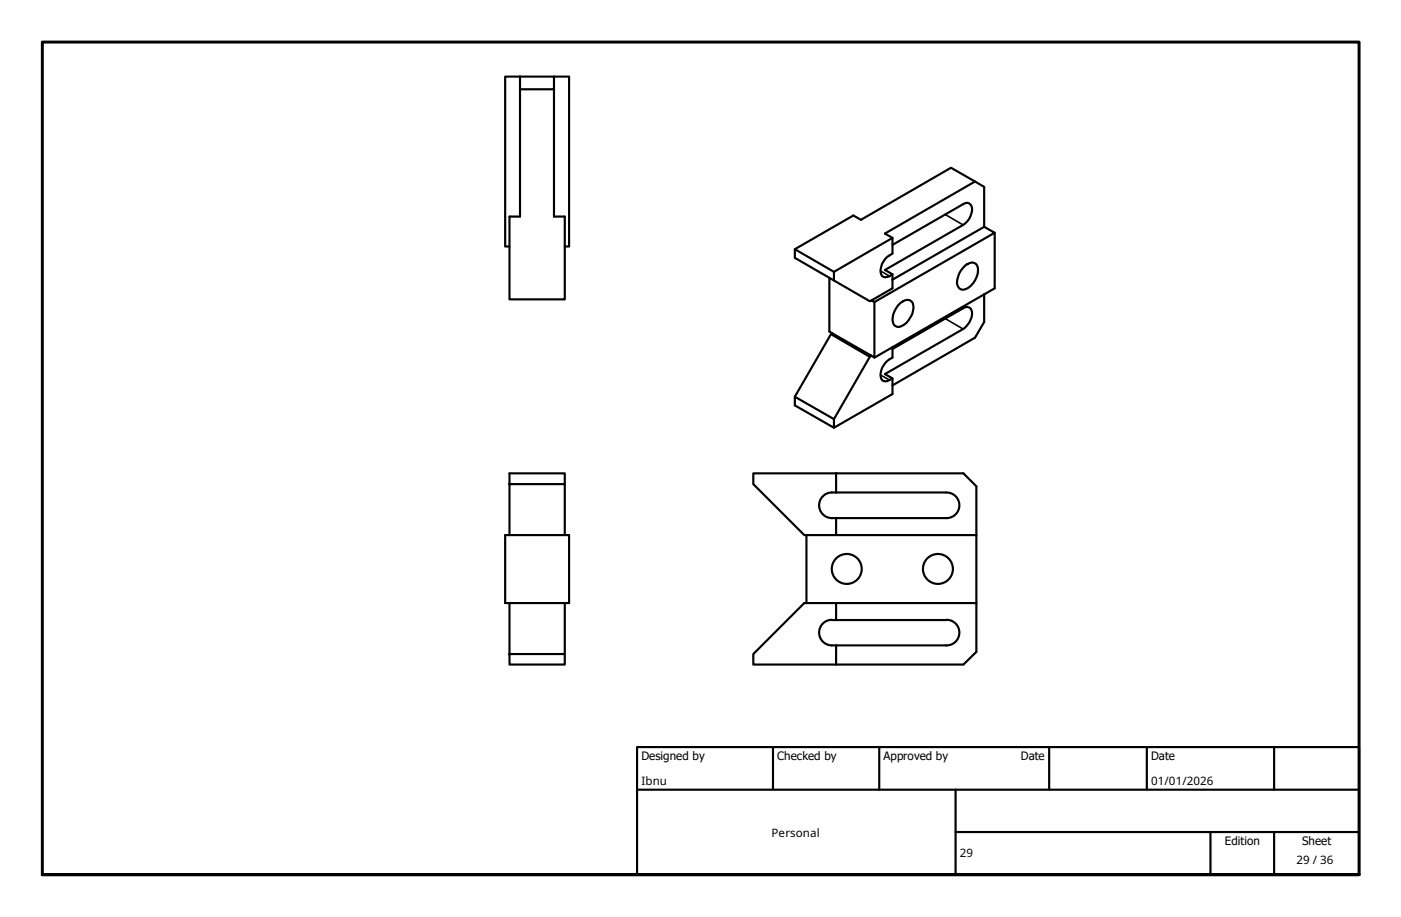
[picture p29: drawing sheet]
<svg xmlns="http://www.w3.org/2000/svg" width="330mm" height="216mm" viewBox="0 0 330 216" stroke-linecap="round" stroke-linejoin="round" font-family="sans-serif">
<defs><g id="words">
<g font-size="2.7">
<text x="151" y="179">Designed by</text>
<text x="183" y="179">Checked by</text>
<text x="208" y="179">Approved by</text>
<text x="240.3" y="178.9">Date</text>
<text x="271" y="178.9">Date</text>
<text x="151" y="184.8">Ibnu</text>
<text x="271" y="184.8">01/01/2026</text>
<text x="181.7" y="197">Personal</text>
<text x="226" y="201.9">29</text>
<text x="288.4" y="199">Edition</text>
<text x="305.2" y="203.4">29 / 36</text>
<text x="306.6" y="199">Sheet</text>
</g>
</g></defs>
<!-- layer: Visible (ISO) -->
<g fill="none" stroke="#000" stroke-width=".51">
<path d="M122.4 18h-3.5v40h1.1M122.4 18v33h-2.4v19.5h13v-19.5h-2.6v-30M122.4 18h8v3h-8M130.4 18h3.6v40h-1M187.1 58.7l9.2 5.3v2M210.1 56l-13.8 8M229.6 42.7l-21.3 12.3 1.8 1v3.7a4.1 4.1 0 0 0-2.5 5.3 1.78 1.78 0 0 0 2.5-.4M231.7 53.4l2.5 1.4-28.3 16.3-.7-.4 4.9-2.8v-3.3l-1.8-1 18.5-10.6a4.3 4.3 0 0 0 1.9-4.5 1.22 1.22 0 0 0-1.9-.4l-16.7 9.6M231.7 53.4v-9.4l-7.8-4.5-21.2 12.3-1.8-1.1-13.8 8v2l17.7 10.2 .4-.2M231.7 53.4l-21.6 12.4M234.2 54.8v13.1l-28.3 16.3-.7-.4M195.3 65.4v12.6l.7 .5"/>
<path d="M195.6 78.7l-8.5 14.7v2l9.2 5.3 13.8-7.9v-3.7l-1.8-1 18.5-10.6a4.4 4.4 0 0 0 1.9-4.5 1.22 1.22 0 0 0-1.9-.4l-16.7 9.6M196 78.5l-.4 .2 9.2 5.3 .4-.2M196 78.5l9.2 5.3M205.9 71.1v13.1M211.5 71.9a2.28 2.28 0 0 1 3.1-1 3.2 3.2 0 0 1-.2 3.8 3.7 3.7 0 0 1-3.1 2.3 2.15 2.15 0 0 1-1-3zM227.2 62.5a2.09 2.09 0 0 1 2.6-.3 3.8 3.8 0 0 1-.6 4.4 2.69 2.69 0 0 1-3.2 1.4 2.28 2.28 0 0 1-.4-2.8 5.5 5.5 0 0 1 1.6-2.7zM231.7 69.3v6.5l-2.1 3.7-19.5 11.2M187.1 93.4l9.2 5.3v2M204.8 84l-8.5 14.7M210.1 81.7v2.5a4.1 4.1 0 0 0-2.5 5.3 1.38 1.38 0 0 0 1.8 0l.7-.4M120 114h13v12h-13v-14.6h13v2.6M195.8 116h27.1a3 3 0 0 1 3 3 3 3 0 0 1-3 3h-27.1"/>
<path d="M195.9 116a3 3 0 0 0-3.1 3 3 3 0 0 0 3.1 3M196.8 111.4h-19.4v2.6l12 12h.5M196.8 111.4h30l3.1 3.1v39l-3.1 3h-30M196.8 111.4v4.6M120 126h-1.1v16h15.1v-16h-1M189.9 126h40M189.9 126v16M196.8 122v4M120 142v14.5h13v-2.5h-13M133 142v12M195.8 146h27M195.9 145.9a3 3 0 0 0-3.1 3 3 3 0 0 0 3.1 3.1"/>
<path d="M196.8 142v4M196.8 152v4.5M222.9 145.9a3 3 0 0 1 3 3 3 3 0 0 1-3 3.1h-27.1M229.9 142h-40.5l-12 12v2.5h19.4"/>
<circle cx="199.4" cy="134" r="3.5"/>
<circle cx="220.8" cy="134" r="3.5"/>
</g>
<!-- layer: Visible Narrow (ISO) -->
<path d="M222.5 50.5l4.3 2.5M207.3 63.8l2.1 1.2M222.5 75l4.3 2.5M207.3 88.3l2.1 1.2" fill="none" stroke="#000" stroke-width=".38"/>
<!-- layer: Border (ISO) -->
<path d="M10 205.9v-196h310v196h-310h310" fill="none" stroke="#000" stroke-width=".7"/>
<!-- layer: Title (ISO) -->
<path d="M150 175.9h170v30h-170zM182 175.9v10M207 175.9v10M247 175.9v10M270 175.9v10M300 175.9v10M150 185.9h170M225 195.9h95M225 185.9v20M285 195.9v10M300 195.9v10" fill="none" stroke="#000" stroke-width=".51"/>
<use href="#words"/>
</svg>
